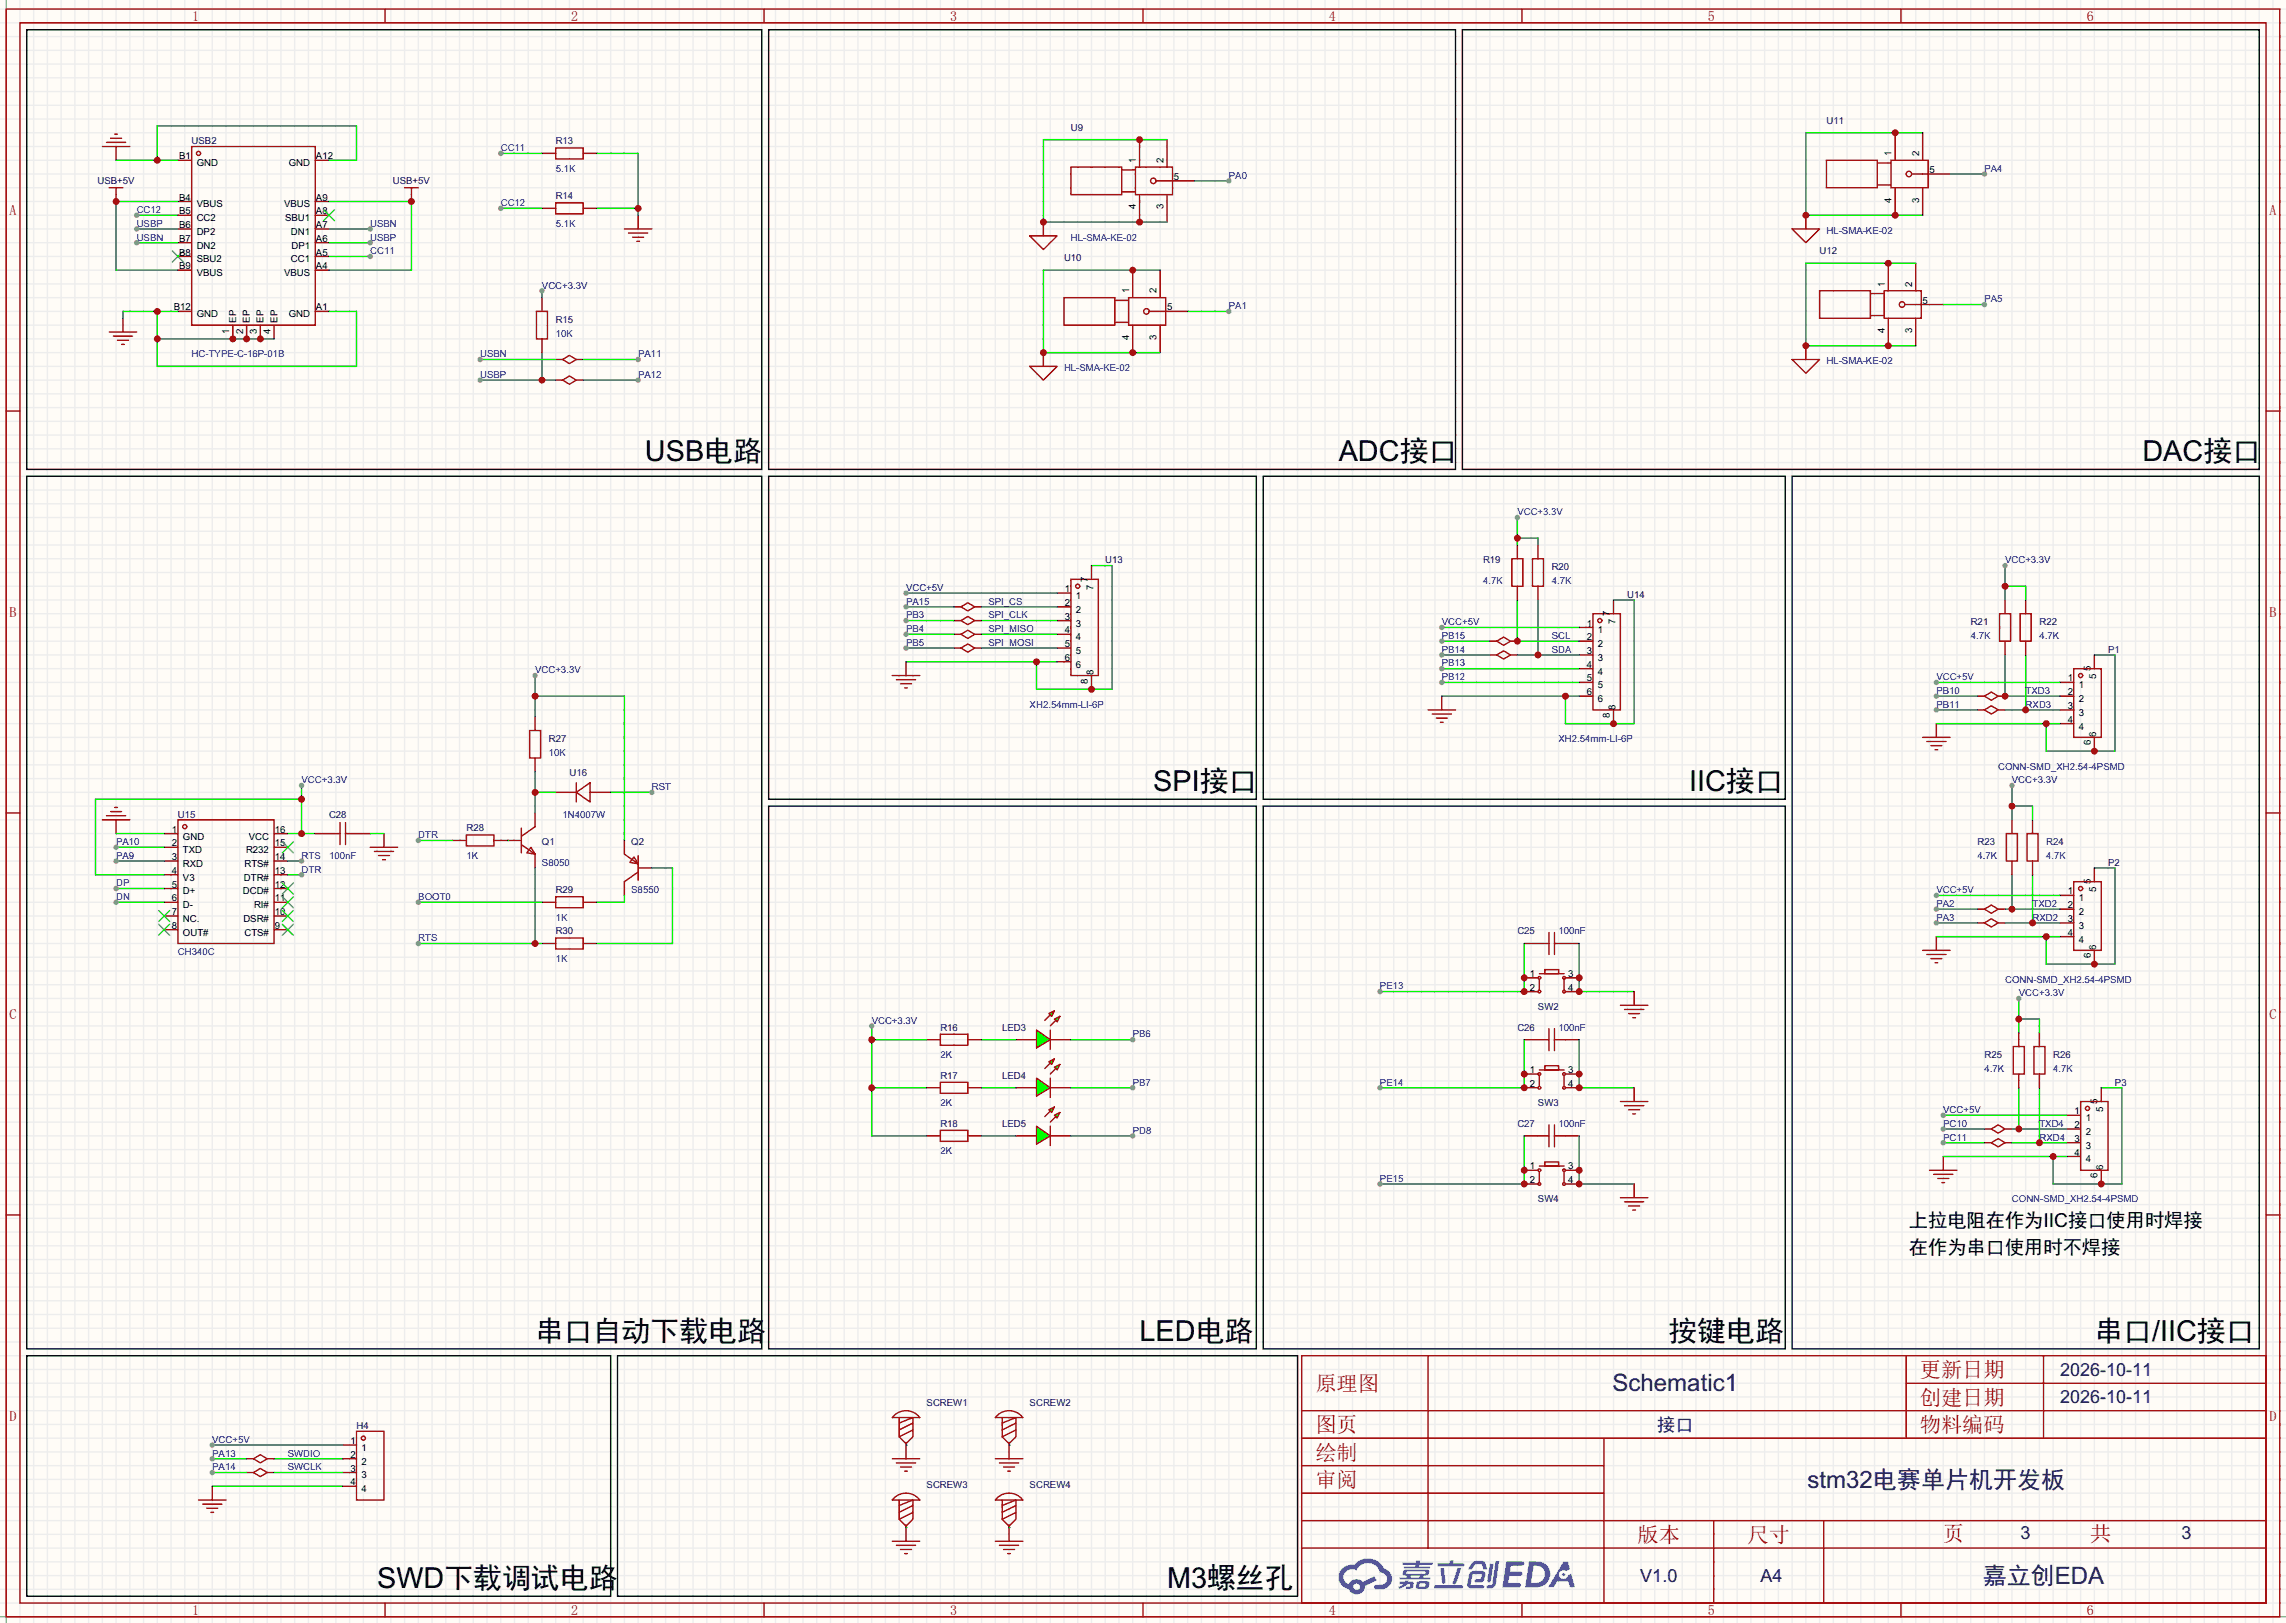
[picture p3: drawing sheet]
<svg xmlns="http://www.w3.org/2000/svg" width="423mm" height="300mm" viewBox="0 0 423 300" stroke-linecap="round" stroke-linejoin="round" font-family="sans-serif">
<defs><g id="words">
<g font-size="5.3">
<text x="119.3" y="85.2">U</text>
<text x="123.1" y="85.2">S</text>
<text x="126.7" y="85.2">B电路</text>
<text x="247.5" y="85.2">A</text>
<text x="251.1" y="85.2">DC</text>
<text x="258.8" y="85.2">接</text>
<text x="264.1" y="85.2">口</text>
<text x="396.1" y="85.2">D</text>
<text x="400" y="85.2">A</text>
<text x="403.5" y="85.2">C接</text>
<text x="412.7" y="85.2">口</text>
<text x="213.2" y="146.2">SP</text>
<text x="220.3" y="146.2">I接口</text>
<text x="312.3" y="146.2">I</text>
<text x="313.8" y="146.2">IC</text>
<text x="319.1" y="146.2">接</text>
<text x="324.4" y="146.2">口</text>
<text x="98.9" y="247.8">串口自动下载电路</text>
<text x="210.7" y="247.8">LE</text>
<text x="217.2" y="247.8">D</text>
<text x="221.1" y="247.8">电路</text>
<text x="308.5" y="247.8">按键电路</text>
<text x="387.2" y="247.8">串</text>
<text x="392.6" y="247.8">口</text>
<text x="397.9" y="247.8">/I</text>
<text x="400.9" y="247.8">IC</text>
<text x="406.2" y="247.8">接</text>
<text x="411.5" y="247.8">口</text>
<text x="69.7" y="293.5">S</text>
<text x="73.3" y="293.5">W</text>
<text x="78.3" y="293.5">D下</text>
<text x="87.5" y="293.5">载</text>
<text x="92.8" y="293.5">调</text>
<text x="98.2" y="293.5">试</text>
<text x="103.5" y="293.5">电</text>
<text x="108.8" y="293.5">路</text>
<text x="215.8" y="293.5">M</text>
<text x="220.2" y="293.5">3</text>
<text x="223.2" y="293.5">螺</text>
<text x="228.5" y="293.5">丝</text>
<text x="233.8" y="293.5">孔</text>
</g>
<g font-size="4.4" fill="#000080">
<text x="298.1" y="257.2">Schematic1</text>
<text x="334.2" y="275">st</text>
<text x="337.6" y="275">m32电赛</text>
<text x="355.2" y="275">单</text>
<text x="359.6" y="275">片机开</text>
<text x="373" y="275">发</text>
<text x="377.4" y="275">板</text>
<text x="366.6" y="292.8">嘉立</text>
<text x="375.5" y="292.8">创</text>
<text x="379.9" y="292.8">E</text>
<text x="382.9" y="292.8">DA</text>
</g>
<g font-size="3.9" fill="#a00000">
<text x="243.2" y="257.1">原理图</text>
<text x="355" y="254.6">更新日期</text>
<text x="355" y="259.7">创建日期</text>
<text x="243.2" y="269.8">绘制</text>
<text x="243.2" y="264.8">图页</text>
<text x="355" y="264.8">物料编码</text>
<text x="243.2" y="274.9">审阅</text>
<text x="302.8" y="285.1">版本</text>
<text x="323.1" y="285.1">尺寸</text>
<text x="359.3" y="284.8">页</text>
<text x="386.5" y="284.8">共</text>
</g>
<g font-size="3.6">
<text x="352.9" y="226.7">上拉</text>
<text x="360" y="226.7">电阻</text>
<text x="367.2" y="226.7">在作为</text>
<text x="377.8" y="226.7">II</text>
<text x="379.8" y="226.7">C</text>
<text x="382.4" y="226.7">接口使</text>
<text x="393" y="226.7">用时</text>
<text x="400.1" y="226.7">焊接</text>
<text x="352.9" y="231.8">在作</text>
<text x="360" y="231.8">为串</text>
<text x="367.2" y="231.8">口使用</text>
<text x="377.8" y="231.8">时不</text>
<text x="384.9" y="231.8">焊接</text>
</g>
<g font-size="3.3" fill="#000080">
<text x="380.9" y="254.3">2026-10-11</text>
<text x="380.9" y="259.4">2026-10-11</text>
<text x="306.4" y="264.4">接口</text>
<text x="373.6" y="284.5">3</text>
<text x="403.3" y="284.5">3</text>
<text x="303.3" y="292.4">V1.0</text>
<text x="325.5" y="292.4">A4</text>
</g>
<g font-size="2.6" fill="#a00000">
<text x="35.5" y="3.9">1</text>
<text x="105.6" y="3.9">2</text>
<text x="175.6" y="3.9">3</text>
<text x="245.7" y="3.9">4</text>
<text x="315.8" y="3.9">5</text>
<text x="385.8" y="3.9">6</text>
<text x="1.8" y="39.8">A</text>
<text x="419.6" y="39.8">A</text>
<text x="1.8" y="114.1">B</text>
<text x="419.6" y="114.1">B</text>
<text x="1.8" y="188.4">C</text>
<text x="419.6" y="188.4">C</text>
<text x="1.8" y="262.7">D</text>
<text x="419.6" y="262.7">D</text>
<text x="35.5" y="298.6">1</text>
<text x="105.6" y="298.6">2</text>
<text x="175.6" y="298.6">3</text>
<text x="245.7" y="298.6">4</text>
<text x="315.8" y="298.6">5</text>
<text x="385.8" y="298.6">6</text>
</g>
<g font-size="1.8" fill="#000080">
<text x="337.7" y="22.9">U11</text>
<text x="35.4" y="26.7">USB2</text>
<text x="102.7" y="26.7">R13</text>
<text x="198" y="24.1">U9</text>
<text x="18" y="34">USB+5V</text>
<text x="72.6" y="34">USB+5V</text>
<text x="102.7" y="36.8">R14</text>
<text x="336.4" y="47">U12</text>
<text x="196.7" y="48.3">U10</text>
<text x="102.7" y="59.7">R15</text>
<text x="204.3" y="104.1">U13</text>
<text x="274.2" y="104.1">R19</text>
<text x="286.9" y="105.4">R20</text>
<text x="300.9" y="110.5">U14</text>
<text x="364.4" y="115.6">R21</text>
<text x="377.1" y="115.6">R22</text>
<text x="389.8" y="120.7">P1</text>
<text x="101.5" y="137.2">R27</text>
<text x="105.3" y="143.5">U16</text>
<text x="32.9" y="151.1">U15</text>
<text x="60.8" y="151.1">C28</text>
<text x="86.2" y="153.7">R28</text>
<text x="100.2" y="156.2">Q1</text>
<text x="116.7" y="156.2">Q2</text>
<text x="365.6" y="156.2">R23</text>
<text x="378.3" y="156.2">R24</text>
<text x="389.8" y="160">P2</text>
<text x="102.7" y="165.1">R29</text>
<text x="102.7" y="172.7">R30</text>
<text x="280.5" y="172.7">C25</text>
<text x="173.9" y="190.5">R16</text>
<text x="185.3" y="190.5">LED3</text>
<text x="280.5" y="190.5">C26</text>
<text x="284.4" y="186.7">SW2</text>
<text x="366.9" y="195.6">R25</text>
<text x="379.6" y="195.6">R26</text>
<text x="173.9" y="199.4">R17</text>
<text x="185.3" y="199.4">LED4</text>
<text x="391" y="200.7">P3</text>
<text x="173.9" y="208.3">R18</text>
<text x="185.3" y="208.3">LED5</text>
<text x="280.5" y="208.3">C27</text>
<text x="284.4" y="204.5">SW3</text>
<text x="284.4" y="222.3">SW4</text>
<text x="171.3" y="259.8">SCREW1</text>
<text x="190.4" y="259.8">SCREW2</text>
<text x="65.9" y="264.2">H4</text>
<text x="171.3" y="275.1">SCREW3</text>
<text x="190.4" y="275.1">SCREW4</text>
</g>
<g font-size="1.8">
<text x="33.1" y="29.4">B1</text>
<text x="58.4" y="29.4">A12</text>
<text x="349.7" y="28.8" transform="rotate(-90 349.7 28.8)">1</text>
<text x="354.8" y="28.8" transform="rotate(-90 354.8 28.8)">2</text>
<text x="36.4" y="30.7">GND</text>
<text x="53.4" y="30.7">GND</text>
<text x="210" y="30.1" transform="rotate(-90 210 30.1)">1</text>
<text x="215.1" y="30.1" transform="rotate(-90 215.1 30.1)">2</text>
<text x="217" y="33.3">5</text>
<text x="356.7" y="32">5</text>
<text x="33.1" y="39.6">B5</text>
<text x="33.1" y="37.1">B4</text>
<text x="36.4" y="40.9">CC2</text>
<text x="36.4" y="38.3">VBUS</text>
<text x="52.5" y="38.3">VBUS</text>
<text x="52.7" y="40.9">SBU1</text>
<text x="58.4" y="37.1">A9</text>
<text x="58.4" y="39.6">A8</text>
<text x="210" y="38.7" transform="rotate(-90 210 38.7)">4</text>
<text x="215.1" y="38.7" transform="rotate(-90 215.1 38.7)">3</text>
<text x="349.7" y="37.4" transform="rotate(-90 349.7 37.4)">4</text>
<text x="354.8" y="37.4" transform="rotate(-90 354.8 37.4)">3</text>
<text x="33.1" y="47.2">B8</text>
<text x="33.1" y="44.7">B7</text>
<text x="33.1" y="42.1">B6</text>
<text x="36.4" y="46">DN2</text>
<text x="36.4" y="43.4">DP2</text>
<text x="53.8" y="43.4">DN1</text>
<text x="53.9" y="46">DP1</text>
<text x="58.4" y="42.1">A7</text>
<text x="58.4" y="44.7">A6</text>
<text x="58.4" y="47.2">A5</text>
<text x="33.1" y="49.8">B9</text>
<text x="36.4" y="51">VBUS</text>
<text x="36.4" y="48.5">SBU2</text>
<text x="52.5" y="51">VBUS</text>
<text x="53.8" y="48.5">CC1</text>
<text x="58.4" y="49.8">A4</text>
<text x="348.5" y="53" transform="rotate(-90 348.5 53)">1</text>
<text x="353.5" y="53" transform="rotate(-90 353.5 53)">2</text>
<text x="32.1" y="57.4">B12</text>
<text x="36.4" y="58.7">GND</text>
<text x="43.7" y="59.6" transform="rotate(-90 43.7 59.6)">EP</text>
<text x="46.2" y="59.6" transform="rotate(-90 46.2 59.6)">EP</text>
<text x="48.7" y="59.6" transform="rotate(-90 48.7 59.6)">EP</text>
<text x="51.3" y="59.6" transform="rotate(-90 51.3 59.6)">EP</text>
<text x="53.4" y="58.7">GND</text>
<text x="58.4" y="57.4">A1</text>
<text x="208.8" y="54.2" transform="rotate(-90 208.8 54.2)">1</text>
<text x="213.8" y="54.2" transform="rotate(-90 213.8 54.2)">2</text>
<text x="215.8" y="57.4">5</text>
<text x="355.5" y="56.1">5</text>
<text x="42.4" y="61.7" transform="rotate(-90 42.4 61.7)">1</text>
<text x="44.9" y="61.7" transform="rotate(-90 44.9 61.7)">2</text>
<text x="47.5" y="61.7" transform="rotate(-90 47.5 61.7)">3</text>
<text x="50" y="61.7" transform="rotate(-90 50 61.7)">4</text>
<text x="208.8" y="62.8" transform="rotate(-90 208.8 62.8)">4</text>
<text x="213.8" y="62.8" transform="rotate(-90 213.8 62.8)">3</text>
<text x="348.5" y="61.6" transform="rotate(-90 348.5 61.6)">4</text>
<text x="353.5" y="61.6" transform="rotate(-90 353.5 61.6)">3</text>
<text x="201.1" y="107.6" transform="rotate(-90 201.1 107.6)">7</text>
<text x="196.9" y="109.5">1</text>
<text x="196.9" y="112">2</text>
<text x="198.9" y="110.7">1</text>
<text x="198.9" y="113.3">2</text>
<text x="202.2" y="109.1" transform="rotate(-90 202.2 109.1)">7</text>
<text x="297.7" y="113.9" transform="rotate(-90 297.7 113.9)">7</text>
<text x="196.9" y="114.5">3</text>
<text x="196.9" y="117.1">4</text>
<text x="196.9" y="119.6">5</text>
<text x="198.9" y="115.8">3</text>
<text x="198.9" y="118.3">4</text>
<text x="293.4" y="115.8">1</text>
<text x="293.4" y="118.3">2</text>
<text x="295.5" y="117.1">1</text>
<text x="295.5" y="119.6">2</text>
<text x="298.7" y="115.4" transform="rotate(-90 298.7 115.4)">7</text>
<text x="196.9" y="122.2">6</text>
<text x="198.9" y="120.9">5</text>
<text x="198.9" y="123.4">6</text>
<text x="202.2" y="124.9" transform="rotate(-90 202.2 124.9)">8</text>
<text x="293.4" y="120.9">3</text>
<text x="293.4" y="123.4">4</text>
<text x="293.4" y="126">5</text>
<text x="295.5" y="122.2">3</text>
<text x="295.5" y="124.7">4</text>
<text x="382.3" y="126">1</text>
<text x="386.6" y="124.1" transform="rotate(-90 386.6 124.1)">5</text>
<text x="387.6" y="125.6" transform="rotate(-90 387.6 125.6)">5</text>
<text x="201.1" y="126.3" transform="rotate(-90 201.1 126.3)">8</text>
<text x="293.4" y="128.5">6</text>
<text x="295.5" y="127.2">5</text>
<text x="295.5" y="129.8">6</text>
<text x="298.7" y="131.2" transform="rotate(-90 298.7 131.2)">8</text>
<text x="382.3" y="131">3</text>
<text x="382.3" y="128.5">2</text>
<text x="384.4" y="129.8">2</text>
<text x="384.4" y="127.2">1</text>
<text x="297.7" y="132.7" transform="rotate(-90 297.7 132.7)">8</text>
<text x="382.3" y="133.6">4</text>
<text x="384.4" y="134.9">4</text>
<text x="384.4" y="132.3">3</text>
<text x="386.6" y="137.8" transform="rotate(-90 386.6 137.8)">6</text>
<text x="387.6" y="136.3" transform="rotate(-90 387.6 136.3)">6</text>
<text x="31.8" y="153.9">1</text>
<text x="33.8" y="155.2">GND</text>
<text x="46" y="155.2">VCC</text>
<text x="50.8" y="153.9">16</text>
<text x="31.8" y="156.4">2</text>
<text x="31.8" y="159">3</text>
<text x="31.8" y="161.5">4</text>
<text x="33.8" y="157.7">TXD</text>
<text x="33.8" y="160.3">RXD</text>
<text x="45.2" y="160.3">RTS#</text>
<text x="45.5" y="157.7">R232</text>
<text x="50.8" y="161.5">13</text>
<text x="50.8" y="159">14</text>
<text x="50.8" y="156.4">15</text>
<text x="31.8" y="164.1">5</text>
<text x="31.8" y="166.6">6</text>
<text x="33.8" y="162.8">V3</text>
<text x="33.8" y="165.3">D+</text>
<text x="33.8" y="167.9">D-</text>
<text x="44.9" y="165.3">DCD#</text>
<text x="45.1" y="162.8">DTR#</text>
<text x="47" y="167.9">RI#</text>
<text x="50.8" y="166.6">11</text>
<text x="50.8" y="164.1">12</text>
<text x="382.3" y="167.9">2</text>
<text x="382.3" y="165.3">1</text>
<text x="384.4" y="166.6">1</text>
<text x="386.6" y="163.5" transform="rotate(-90 386.6 163.5)">5</text>
<text x="387.6" y="165" transform="rotate(-90 387.6 165)">5</text>
<text x="31.8" y="169.1">7</text>
<text x="31.8" y="171.7">8</text>
<text x="33.8" y="170.4">NC.</text>
<text x="33.8" y="173">OUT#</text>
<text x="45" y="170.4">DSR#</text>
<text x="45.2" y="173">CTS#</text>
<text x="50.8" y="171.7">9</text>
<text x="50.8" y="169.1">10</text>
<text x="382.3" y="173">4</text>
<text x="382.3" y="170.4">3</text>
<text x="384.4" y="171.7">3</text>
<text x="384.4" y="169.1">2</text>
<text x="384.4" y="174.2">4</text>
<text x="386.6" y="177.1" transform="rotate(-90 386.6 177.1)">6</text>
<text x="387.6" y="175.7" transform="rotate(-90 387.6 175.7)">6</text>
<text x="282.9" y="183.1">2</text>
<text x="282.9" y="180.6">1</text>
<text x="289.9" y="183.1">4</text>
<text x="289.9" y="180.6">3</text>
<text x="282.9" y="200.9">2</text>
<text x="282.9" y="198.4">1</text>
<text x="289.9" y="200.9">4</text>
<text x="289.9" y="198.4">3</text>
<text x="383.6" y="208.5">2</text>
<text x="383.6" y="206">1</text>
<text x="385.6" y="209.8">2</text>
<text x="385.6" y="207.2">1</text>
<text x="387.8" y="204.1" transform="rotate(-90 387.8 204.1)">5</text>
<text x="388.8" y="205.6" transform="rotate(-90 388.8 205.6)">5</text>
<text x="383.6" y="213.6">4</text>
<text x="383.6" y="211.1">3</text>
<text x="385.6" y="214.9">4</text>
<text x="385.6" y="212.3">3</text>
<text x="282.9" y="218.7">2</text>
<text x="282.9" y="216.2">1</text>
<text x="289.9" y="218.7">4</text>
<text x="289.9" y="216.2">3</text>
<text x="387.8" y="217.8" transform="rotate(-90 387.8 217.8)">6</text>
<text x="388.8" y="216.3" transform="rotate(-90 388.8 216.3)">6</text>
<text x="64.8" y="266.9">1</text>
<text x="64.8" y="269.5">2</text>
<text x="66.9" y="268.2">1</text>
<text x="64.8" y="272">3</text>
<text x="64.8" y="274.6">4</text>
<text x="66.9" y="270.7">2</text>
<text x="66.9" y="273.3">3</text>
<text x="66.9" y="275.8">4</text>
</g>
<g font-size="1.8" fill="#00f">
<text x="92.6" y="27.9">CC11</text>
<text x="102.7" y="31.8">5.1K</text>
<text x="227.2" y="33">PA0</text>
<text x="366.9" y="31.8">PA4</text>
<text x="25.3" y="39.4">CC12</text>
<text x="25.3" y="41.9">USBP</text>
<text x="68.5" y="41.9">USBN</text>
<text x="92.6" y="38.1">CC12</text>
<text x="102.7" y="41.9">5.1K</text>
<text x="25.3" y="44.5">USBN</text>
<text x="68.5" y="47">CC11</text>
<text x="68.5" y="44.5">USBP</text>
<text x="198" y="44.5">HL-SMA-KE-02</text>
<text x="337.7" y="43.2">HL-SMA-KE-02</text>
<text x="100.2" y="53.3">VCC+3.3V</text>
<text x="227.2" y="57.2">PA1</text>
<text x="366.9" y="55.9">PA5</text>
<text x="102.7" y="62.2">10K</text>
<text x="35.4" y="66">HC-TYPE-C-16P-01B</text>
<text x="88.8" y="66">USBN</text>
<text x="88.8" y="69.9">USBP</text>
<text x="118" y="66">PA11</text>
<text x="118" y="69.9">PA12</text>
<text x="196.7" y="68.6">HL-SMA-KE-02</text>
<text x="337.7" y="67.3">HL-SMA-KE-02</text>
<text x="280.5" y="95.3">VCC+3.3V</text>
<text x="274.2" y="108">4.7K</text>
<text x="286.9" y="108">4.7K</text>
<text x="370.7" y="104.1">VCC+3.3V</text>
<text x="167.5" y="111.8">PA15</text>
<text x="167.5" y="109.2">VCC+5V</text>
<text x="182.8" y="111.8">SPI_CS</text>
<text x="167.5" y="114.3">PB3</text>
<text x="167.5" y="116.8">PB4</text>
<text x="167.5" y="119.4">PB5</text>
<text x="182.8" y="114.3">SPI_CLK</text>
<text x="182.8" y="116.8">SPI_MISO</text>
<text x="182.8" y="119.4">SPI_MOSI</text>
<text x="266.6" y="118.1">PB15</text>
<text x="266.6" y="115.6">VCC+5V</text>
<text x="286.9" y="118.1">SCL</text>
<text x="364.4" y="118.1">4.7K</text>
<text x="377.1" y="118.1">4.7K</text>
<text x="98.9" y="124.5">VCC+3.3V</text>
<text x="266.6" y="123.2">PB13</text>
<text x="266.6" y="125.7">PB12</text>
<text x="266.6" y="120.7">PB14</text>
<text x="286.9" y="120.7">SDA</text>
<text x="358" y="125.7">VCC+5V</text>
<text x="190.4" y="130.8">XH2.54mm-LI-6P</text>
<text x="358" y="128.3">PB10</text>
<text x="358" y="130.8">PB11</text>
<text x="374.5" y="130.8">RXD3</text>
<text x="374.5" y="128.3">TXD3</text>
<text x="288.2" y="137.2">XH2.54mm-LI-6P</text>
<text x="101.5" y="139.7">10K</text>
<text x="369.4" y="142.2">CONN-SMD_XH2.54-4PSMD</text>
<text x="55.8" y="144.8">VCC+3.3V</text>
<text x="120.5" y="146.1">RST</text>
<text x="372" y="144.8">VCC+3.3V</text>
<text x="77.3" y="154.9">DTR</text>
<text x="104" y="151.1">1N4007W</text>
<text x="21.5" y="156.2">PA10</text>
<text x="21.5" y="158.8">PA9</text>
<text x="55.8" y="158.8">RTS</text>
<text x="55.8" y="161.3">DTR</text>
<text x="60.8" y="158.8">100nF</text>
<text x="86.2" y="158.8">1K</text>
<text x="100.2" y="160">S8050</text>
<text x="365.6" y="158.8">4.7K</text>
<text x="378.3" y="158.8">4.7K</text>
<text x="21.5" y="163.8">DP</text>
<text x="21.5" y="166.4">DN</text>
<text x="77.3" y="166.4">BOOT0</text>
<text x="116.7" y="165.1">S8550</text>
<text x="358" y="167.6">PA2</text>
<text x="358" y="165.1">VCC+5V</text>
<text x="375.8" y="167.6">TXD2</text>
<text x="77.3" y="174">RTS</text>
<text x="102.7" y="170.2">1K</text>
<text x="288.2" y="172.7">100nF</text>
<text x="358" y="170.2">PA3</text>
<text x="375.8" y="170.2">RXD2</text>
<text x="32.9" y="176.5">CH340C</text>
<text x="102.7" y="177.8">1K</text>
<text x="255.1" y="182.9">PE13</text>
<text x="370.7" y="181.6">CONN-SMD_XH2.54-4PSMD</text>
<text x="373.3" y="184.2">VCC+3.3V</text>
<text x="161.2" y="189.2">VCC+3.3V</text>
<text x="209.4" y="191.8">PB6</text>
<text x="288.2" y="190.5">100nF</text>
<text x="173.9" y="195.6">2K</text>
<text x="209.4" y="200.7">PB7</text>
<text x="255.1" y="200.7">PE14</text>
<text x="366.9" y="198.1">4.7K</text>
<text x="379.6" y="198.1">4.7K</text>
<text x="173.9" y="204.5">2K</text>
<text x="209.4" y="209.6">PD8</text>
<text x="288.2" y="208.3">100nF</text>
<text x="359.3" y="208.3">PC10</text>
<text x="359.3" y="205.7">VCC+5V</text>
<text x="377.1" y="208.3">TXD4</text>
<text x="173.9" y="213.4">2K</text>
<text x="359.3" y="210.8">PC11</text>
<text x="377.1" y="210.8">RXD4</text>
<text x="255.1" y="218.4">PE15</text>
<text x="372" y="222.3">CONN-SMD_XH2.54-4PSMD</text>
<text x="39.2" y="266.7">VCC+5V</text>
<text x="39.2" y="269.2">PA13</text>
<text x="53.2" y="269.2">SWDIO</text>
<text x="39.2" y="271.8">PA14</text>
<text x="53.2" y="271.8">SWCLK</text>
</g>
</g></defs>
<path d="M0 0h422.7v300h-422.7z" fill="#fffcf7"/>
<g fill="none" stroke="#ededed" stroke-width=".25">
<path d="M0 1.7h422.7M0 4.2h422.7M0 6.8h422.7M0 9.3h422.7M0 11.8h422.7M0 14.4h422.7M0 16.9h422.7M0 19.5h422.7M1.1 0v300M3.7 0v300M6.2 0v300M8.8 0v300"/>
<path d="M11.3 0v300M13.8 0v300M16.4 0v300M18.9 0v300M21.5 0v300M24 0v300M26.5 0v300M29.1 0v300M31.6 0v300M34.2 0v300M36.7 0v300M39.2 0v300"/>
<path d="M41.8 0v300M44.3 0v300M46.9 0v300M49.4 0v300M51.9 0v300M54.5 0v300M57 0v300M59.6 0v300M62.1 0v300M64.6 0v300M67.2 0v300M69.7 0v300"/>
<path d="M72.3 0v300M74.8 0v300M77.3 0v300M79.9 0v300M82.4 0v300M85 0v300M87.5 0v300M90 0v300M92.6 0v300M95.1 0v300M97.7 0v300M100.2 0v300"/>
<path d="M102.7 0v300M105.3 0v300M107.8 0v300M110.4 0v300M112.9 0v300M115.4 0v300M118 0v300M120.5 0v300M123.1 0v300M125.6 0v300M128.1 0v300M130.7 0v300"/>
<path d="M133.2 0v300M135.8 0v300M138.3 0v300M140.8 0v300M143.4 0v300M145.9 0v300M148.5 0v300M151 0v300M153.5 0v300M156.1 0v300M158.6 0v300M161.2 0v300"/>
<path d="M163.7 0v300M166.2 0v300M168.8 0v300M171.3 0v300M173.9 0v300M176.4 0v300M178.9 0v300M181.5 0v300M184 0v300M186.6 0v300M189.1 0v300M191.6 0v300"/>
<path d="M194.2 0v300M196.7 0v300M199.3 0v300M201.8 0v300M204.3 0v300M206.9 0v300M209.4 0v300M212 0v300M214.5 0v300M217 0v300M219.6 0v300M222.1 0v300"/>
<path d="M224.7 0v300M227.2 0v300M229.7 0v300M232.3 0v300M234.8 0v300M237.4 0v300M239.9 0v300M242.4 0v300M245 0v300M247.5 0v300M250.1 0v300M252.6 0v300"/>
<path d="M255.1 0v300M257.7 0v300M260.2 0v300M262.8 0v300M265.3 0v300M267.8 0v300M270.4 0v300M272.9 0v300M275.5 0v300M278 0v300M280.5 0v300M283.1 0v300"/>
<path d="M285.6 0v300M288.2 0v300M290.7 0v300M293.2 0v300M295.8 0v300M298.3 0v300M300.9 0v300M303.4 0v300M305.9 0v300M308.5 0v300M311 0v300M313.6 0v300"/>
<path d="M316.1 0v300M318.6 0v300M321.2 0v300M323.7 0v300M326.3 0v300M328.8 0v300M331.3 0v300M333.9 0v300M336.4 0v300M339 0v300M341.5 0v300M344 0v300"/>
<path d="M346.6 0v300M349.1 0v300M351.7 0v300M354.2 0v300M356.7 0v300M359.3 0v300M361.8 0v300M364.4 0v300M366.9 0v300M369.4 0v300M372 0v300M374.5 0v300"/>
<path d="M377.1 0v300M379.6 0v300M382.1 0v300M384.7 0v300M387.2 0v300M389.8 0v300M392.3 0v300M394.8 0v300M397.4 0v300M399.9 0v300M402.5 0v300M405 0v300"/>
<path d="M407.5 0v300M410.1 0v300M412.6 0v300M415.2 0v300M417.7 0v300M420.2 0v300M0 22h422.7M0 24.5h422.7M0 27.1h422.7M0 29.6h422.7M0 32.2h422.7M0 34.7h422.7"/>
<path d="M0 37.2h422.7M0 39.8h422.7M0 42.3h422.7M0 44.9h422.7M0 47.4h422.7M0 49.9h422.7M0 52.5h422.7M0 55h422.7M0 57.6h422.7M0 60.1h422.7M0 62.6h422.7M0 65.2h422.7"/>
<path d="M0 67.7h422.7M0 70.3h422.7M0 72.8h422.7M0 75.3h422.7M0 77.9h422.7M0 80.4h422.7M0 83h422.7M0 85.5h422.7M0 88h422.7M0 90.6h422.7M0 93.1h422.7M0 95.7h422.7"/>
<path d="M0 98.2h422.7M0 100.7h422.7M0 103.3h422.7M0 105.8h422.7M0 108.4h422.7M0 110.9h422.7M0 113.4h422.7M0 116h422.7M0 118.5h422.7M0 121.1h422.7M0 123.6h422.7M0 126.1h422.7"/>
<path d="M0 128.7h422.7M0 131.2h422.7M0 133.8h422.7M0 136.3h422.7M0 138.8h422.7M0 141.4h422.7M0 143.9h422.7M0 146.5h422.7M0 149h422.7M0 151.5h422.7M0 154.1h422.7M0 156.6h422.7"/>
<path d="M0 159.2h422.7M0 161.7h422.7M0 164.2h422.7M0 166.8h422.7M0 169.3h422.7M0 171.9h422.7M0 174.4h422.7M0 176.9h422.7M0 179.5h422.7M0 182h422.7M0 184.6h422.7M0 187.1h422.7"/>
<path d="M0 189.6h422.7M0 192.2h422.7M0 194.7h422.7M0 197.3h422.7M0 199.8h422.7M0 202.3h422.7M0 204.9h422.7M0 207.4h422.7M0 210h422.7M0 212.5h422.7M0 215h422.7M0 217.6h422.7"/>
<path d="M0 220.1h422.7M0 222.7h422.7M0 225.2h422.7M0 227.7h422.7M0 230.3h422.7M0 232.8h422.7M0 235.4h422.7M0 237.9h422.7M0 240.4h422.7M0 243h422.7M0 245.5h422.7M0 248.1h422.7"/>
<path d="M0 250.6h422.7M0 253.1h422.7M0 255.7h422.7M0 258.2h422.7M0 260.8h422.7M0 263.3h422.7M0 265.8h422.7M0 268.4h422.7M0 270.9h422.7M0 273.5h422.7M0 276h422.7M0 278.5h422.7"/>
<path d="M0 281.1h422.7M0 283.6h422.7M0 286.2h422.7M0 288.7h422.7M0 291.2h422.7M0 293.8h422.7M0 296.3h422.7M0 298.9h422.7"/>
</g>
<path d="M1.1 0v300M0 298.9h422.7" fill="none" stroke="#999" stroke-width=".25"/>
<g fill="none" stroke="#a10000" stroke-width=".25">
<path d="M1.1 1.7h420.4v297.2h-420.4zM3.7 4.2h415.3v292.1h-415.3zM71.2 1.7v2.5M141.3 1.7v2.5M211.3 1.7v2.5M281.4 1.7v2.5M351.5 1.7v2.5M1.1 76h2.6M419 76h2.5M1.1 150.3h2.6M419 150.3h2.5M1.1 224.6h2.6"/>
<path d="M419 224.6h2.5M240.7 250.6h178.3v45.7h-178.3zM264 250.6v35.6M352.4 250.6v15.2M352.4 255.7h66.6M377.8 250.6v15.2M240.7 270.9h55.8M240.7 265.8h178.3M240.7 276h55.8M240.7 260.8h178.3M296.5 265.8v30.5M71.2 296.3v2.6"/>
<path d="M141.3 296.3v2.6M211.3 296.3v2.6M240.7 286.2h178.3M240.7 281.1h178.3M281.4 296.3v2.6M316.9 281.1v15.2M337.2 281.1v15.2M351.5 296.3v2.6"/>
</g>
<g fill="#5487ff">
<path d="M278.5 288.6h2.1a.97 .97 0 0 1 1.3 .4 .53 .53 0 0 1-.7 .4h-1.8l-.2 1.1h1.9a.43 .43 0 0 1 .4 .4 .43 .43 0 0 1-.5 .4h-1.9l-.2 1.3h1.7a.45 .45 0 0 1 .6 .2 .45 .45 0 0 1-.2 .6h-3.3z"/>
<path d="M289.1 288.6h.8l.4 1.5-.7 .3a.82 .82 0 0 0-1.2 .1 .82 .82 0 0 0 .1 1.2 .82 .82 0 0 0 1.1-.1l.3-.5 .6-.2 .7 2.5h-1l-.2-1h-2.1l-.6 1h-1.1z"/>
<path d="M275.4 289.1h.8l-.5 3.1a.36 .36 0 0 1-.4 .3 .36 .36 0 0 1-.4-.3z"/>
<path d="M276.5 288.5h.7l-.6 4.3a1.13 1.13 0 0 1-1.8 .6l.2-.4h.7l.2-.2z"/>
<path d="M272.2 288.8l.6-.3h1a.77 .77 0 0 1 .9 .5l.3 1-.2 .2h-.5l-.4-1-.9-.1a1.3 1.3 0 0 0-.8 1l-.6 .1-.2-.2z"/>
<path d="M271.8 290.7l.5-.3h1.7a.66 .66 0 0 1 .6 .9l-.1 .4a.81 .81 0 0 1-.9 .8h-.7a.32 .32 0 0 1-.3-.3 .32 .32 0 0 1 .4-.3h.7l.2-.9-1.6 .1-.3 1.8 2.1 .1a.32 .32 0 0 1 .3 .4 .32 .32 0 0 1-.3 .2h-2.3l-.5-.3-.1-.5z"/>
<path d="M265.2 293h5a.33 .33 0 0 1 .3 .3 .33 .33 0 0 1-.3 .3h-4.9l-.2-.1z"/>
<path d="M269.5 289.8h.7l-1 2.9a.36 .36 0 0 1-.4 .2 .36 .36 0 0 1-.3-.3z"/>
<path d="M266.3 289.9h.7l.3 2.5a.34 .34 0 0 1-.3 .4 .34 .34 0 0 1-.4-.3z"/>
<path d="M265.8 289l2.2-.1v-.4l.2-.1h.6l-.1 .5h1.8a.32 .32 0 0 1 .3 .4 .32 .32 0 0 1-.4 .3h-4.5l-.2-.2z"/>
<path d="M258.8 292.4h.9l.1-.3h.7l-.1 .2 .9 .1a.82 .82 0 0 1-.6 1.3h-.8v-.4l.8-.2v-.2l-.5-.1-.5 .5-1 .4-.2-.4 1-.5h-.8z"/>
<path d="M259.3 288.8h2.5v-.3h.8l-.1 .3h2.2l.2 .3-.2 .2h-2.3v.2h1.8l.2 .3-.2 .1h-4.5l-.2-.1 .1-.3h2l.1-.2h-2.3l-.1-.2z"/>
<path d="M282.7 288.6l-.8 4.9h1.7a2.47 2.47 0 0 0 2.9-1.7 2.47 2.47 0 0 0-1.4-3.1zM283.6 289.4a1.61 1.61 0 0 1 2 1.5 1.61 1.61 0 0 1-1.8 1.7h-.7z"/>
<path d="M259.5 290.3a.55 .55 0 0 0-.2 .7 .55 .55 0 0 0 .7 .3l.1 .2h-1.3v.4l5.5 .1 .2-.2-.2-.3h-1.2l.2-.2a.7 .7 0 0 0 .8-.3 .7 .7 0 0 0 0-.8l-4.2-.1zM260.1 290.6l3.3-.1 .2 .1-.2 .3h-3.3l-.1-.2zM260.8 291.3h1.7l-.2 .2h-1.4z"/>
<path d="M262 292.5a1.05 1.05 0 0 0-.1 1.2 2.91 2.91 0 0 0 2.2-.2 .98 .98 0 0 0 0-1.2h-1.6zM262.6 292.8l.8-.1 .1 .1v.3l-.2 .2-.8-.1z"/>
<path d="M248.2 289.9a2.23 2.23 0 0 0-.7 2.3 2.23 2.23 0 0 0 1.8 1.6 1.58 1.58 0 0 0 1.8 .9 1.58 1.58 0 0 0 1.3-1.5l2.2-1.1-.5-.7-2.1 1a1.65 1.65 0 0 0-2.7 .4 1.45 1.45 0 0 1-.7-1.9 1.45 1.45 0 0 1 2-.7l.2 .1a2.3 2.3 0 0 1 2.3-1.3 2.3 2.3 0 0 1 2.1 1.7 1.12 1.12 0 0 1 1.2 1 1.12 1.12 0 0 1-1.1 1.2h-.7a.45 .45 0 0 0-.6 .4 .45 .45 0 0 0 .5 .5 2.26 2.26 0 0 0 2.9-2.4 2.04 2.04 0 0 0-1.5-1.5 3.3 3.3 0 0 0-5.6-.7l-1.1 .1zM250.3 293.3a.57 .57 0 0 1 1.1 0 .57 .57 0 0 1-1.1 0z"/>
<circle cx="289.1" cy="291.1" r=".32"/>
</g>
<g fill="none" stroke="#870000" stroke-width=".25">
<path d="M21.5 27.1v2.5M32.9 29.6h2.5M32.9 37.2h2.5M32.9 39.8h2.5M58.3 29.6h2.5M58.3 37.2h2.5M58.3 39.8h2.5M32.9 42.3h2.5M32.9 44.9h2.5M32.9 47.4h2.5M32.9 49.9h2.5M32.9 57.6h2.5"/>
<path d="M58.3 42.3h2.5M58.3 44.9h2.5M58.3 47.4h2.5M58.3 49.9h2.5M58.3 57.6h2.5M43.1 60.1v2.5M45.6 60.1v2.5M48.1 60.1v2.5M50.7 60.1v2.5"/>
</g>
<path d="M59.8 38.8l2 2M61.8 38.8l-2 2M31.9 46.4l2 2M33.9 46.4l-2 2" fill="none" stroke="#3c3" stroke-width=".25"/>
<g fill="none" stroke="#a10000" stroke-width=".25">
<path d="M18.9 27.1h5.1M19.7 26.3h3.5M20.4 25.6h2.1M21.2 24.8h.5M35.4 27.1h22.9v33h-22.9z"/>
<circle cx="36.7" cy="28.4" r=".38"/>
</g>
<path d="M21.5 29.6h11.4M29.1 29.6v-6.3h36.8v6.3h-5.1" fill="none" stroke="#008700" stroke-width=".25"/>
<circle cx="29.1" cy="29.6" r=".63" fill="#c00"/>
<path d="M22.7 58.8v2.6" fill="none" stroke="#870000" stroke-width=".25"/>
<path d="M20.2 61.4h5.1M21 62.1h3.5M21.7 62.9h2M22.5 63.7h.5" fill="none" stroke="#a10000" stroke-width=".25"/>
<path d="M29.1 57.6v10.1h36.8v-10.1h-5.1M32.9 57.6h-10.2v1.2M29.1 62.6h21.6" fill="none" stroke="#008700" stroke-width=".25"/>
<g fill="#c00">
<circle cx="29.1" cy="57.6" r=".63"/>
<circle cx="29.1" cy="62.6" r=".63"/>
<circle cx="43.1" cy="62.6" r=".63"/>
<circle cx="45.6" cy="62.6" r=".63"/>
<circle cx="48.1" cy="62.6" r=".63"/>
</g>
<path d="M76.1 36v1.2" fill="none" stroke="#870000" stroke-width=".25"/>
<path d="M74.8 34.7h2.5M76.1 34.7v1.3" fill="none" stroke="#a10000" stroke-width=".25"/>
<path d="M60.8 37.2h15.3v12.7h-15.3" fill="none" stroke="#008700" stroke-width=".25"/>
<circle cx="76.1" cy="37.2" r=".63" fill="#c00"/>
<path d="M21.5 36v1.2" fill="none" stroke="#870000" stroke-width=".25"/>
<path d="M20.2 34.7h2.5M21.5 34.7v1.3" fill="none" stroke="#a10000" stroke-width=".25"/>
<path d="M32.9 37.2h-11.4v12.7h11.4" fill="none" stroke="#008700" stroke-width=".25"/>
<circle cx="21.5" cy="37.2" r=".63" fill="#c00"/>
<path d="M25.3 39.8h7.6" fill="none" stroke="#008700" stroke-width=".25"/>
<circle cx="25.3" cy="39.8" r=".51" fill="#999"/>
<path d="M60.8 47.4h7.7" fill="none" stroke="#008700" stroke-width=".25"/>
<circle cx="68.5" cy="47.4" r=".51" fill="#999"/>
<path d="M102.7 27.3h5.1v2.1h-5.1zM102.7 37.5h5.1v2h-5.1z" fill="none" stroke="#a10000" stroke-width=".25"/>
<path d="M100.2 28.4h2.5M100.2 38.5h2.5M107.8 28.4h2.6M107.8 38.5h2.6" fill="none" stroke="#870000" stroke-width=".25"/>
<path d="M92.6 38.5h7.6" fill="none" stroke="#008700" stroke-width=".25"/>
<circle cx="92.6" cy="38.5" r=".51" fill="#999"/>
<path d="M92.6 28.4h7.6" fill="none" stroke="#008700" stroke-width=".25"/>
<circle cx="92.6" cy="28.4" r=".51" fill="#999"/>
<path d="M118 39.8v2.5" fill="none" stroke="#870000" stroke-width=".25"/>
<path d="M115.4 42.3h5.1M116.2 43.1h3.6M117 43.8h2M117.7 44.6h.5" fill="none" stroke="#a10000" stroke-width=".25"/>
<path d="M110.4 38.5h7.6M110.4 28.4h7.6v11.4" fill="none" stroke="#008700" stroke-width=".25"/>
<circle cx="118" cy="38.5" r=".63" fill="#c00"/>
<path d="M60.8 42.3h7.7" fill="none" stroke="#008700" stroke-width=".25"/>
<circle cx="68.5" cy="42.3" r=".51" fill="#999"/>
<path d="M60.8 44.9h7.7" fill="none" stroke="#008700" stroke-width=".25"/>
<circle cx="68.5" cy="44.9" r=".51" fill="#999"/>
<path d="M25.3 44.9h7.6" fill="none" stroke="#008700" stroke-width=".25"/>
<circle cx="25.3" cy="44.9" r=".51" fill="#999"/>
<path d="M25.3 42.3h7.6" fill="none" stroke="#008700" stroke-width=".25"/>
<circle cx="25.3" cy="42.3" r=".51" fill="#999"/>
<path d="M102.7 66.5h1.3M102.7 70.3h1.3M106.6 66.5h1.2M106.6 70.3h1.2" fill="none" stroke="#870000" stroke-width=".25"/>
<path d="M104 66.5l1.3-.8 1.3 .8-1.3 .7zM104 70.3l1.3-.8 1.3 .8-1.3 .7z" fill="none" stroke="#a10000" stroke-width=".25"/>
<path d="M107.8 66.5h10.2" fill="none" stroke="#008700" stroke-width=".25"/>
<circle cx="118" cy="66.5" r=".51" fill="#999"/>
<path d="M107.8 70.3h10.2" fill="none" stroke="#008700" stroke-width=".25"/>
<circle cx="118" cy="70.3" r=".51" fill="#999"/>
<path d="M88.8 66.5h13.9" fill="none" stroke="#008700" stroke-width=".25"/>
<circle cx="88.8" cy="66.5" r=".51" fill="#999"/>
<path d="M88.8 70.3h13.9M100.2 65.2v5.1" fill="none" stroke="#008700" stroke-width=".25"/>
<circle cx="100.2" cy="70.3" r=".63" fill="#c00"/>
<circle cx="88.8" cy="70.3" r=".51" fill="#999"/>
<path d="M99.2 57.6h2v5h-2z" fill="none" stroke="#a10000" stroke-width=".25"/>
<path d="M100.2 55v2.6M100.2 62.6v2.6" fill="none" stroke="#870000" stroke-width=".25"/>
<path d="M100.2 53.8v1.2" fill="none" stroke="#008700" stroke-width=".25"/>
<circle cx="100.2" cy="53.8" r=".51" fill="#999"/>
<g fill="none" stroke="#a10000" stroke-width=".25">
<path d="M198 30.9h9.4v5.1h-9.4zM207.4 35.5h2.5M207.4 31.4h2.5M209.9 30.9h6.9v5.1h-6.9zM213.7 33.4h2.1M337.7 29.6h9.4v5.1h-9.4zM347.1 34.2h2.5M347.1 30.1h2.5M349.6 29.6h6.9v5.1h-6.9zM353.4 32.2h2.1M196.7 55h9.4v5.1h-9.4zM206.1 59.6h2.6"/>
<path d="M206.1 55.5h2.6M208.7 55h6.8v5.1h-6.8zM212.5 57.6h2M336.4 53.8h9.4v5h-9.4zM345.8 58.3h2.6M345.8 54.3h2.6M348.4 53.8h6.8v5h-6.8zM352.2 56.3h2"/>
<circle cx="213.2" cy="33.4" r=".51"/>
<circle cx="352.9" cy="32.2" r=".51"/>
<circle cx="212" cy="57.6" r=".51"/>
<circle cx="351.7" cy="56.3" r=".51"/>
</g>
<g fill="none" stroke="#870000" stroke-width=".25">
<path d="M210.7 25.8v5.1M210.7 36v5.1M215.8 33.4h5.1M215.8 25.8v5.1M215.8 36v5.1M350.4 24.5v5.1M350.4 34.7v5.1M355.5 32.2h5.1M355.5 24.5v5.1M355.5 34.7v5.1M209.4 49.9v5.1M214.5 57.6h5.1"/>
<path d="M214.5 49.9v5.1M349.1 48.7v5.1M349.1 58.8v5.1M354.2 56.3h5.1M354.2 48.7v5.1M354.2 58.8v5.1M209.4 60.1v5.1M214.5 60.1v5.1"/>
</g>
<path d="M360.6 32.2h6.3" fill="none" stroke="#008700" stroke-width=".25"/>
<circle cx="366.9" cy="32.2" r=".51" fill="#999"/>
<path d="M359.3 56.3h7.6" fill="none" stroke="#008700" stroke-width=".25"/>
<circle cx="366.9" cy="56.3" r=".51" fill="#999"/>
<path d="M220.9 33.4h6.3" fill="none" stroke="#008700" stroke-width=".25"/>
<circle cx="227.2" cy="33.4" r=".51" fill="#999"/>
<path d="M219.6 57.6h7.6" fill="none" stroke="#008700" stroke-width=".25"/>
<circle cx="227.2" cy="57.6" r=".51" fill="#999"/>
<path d="M192.9 41.1v2.5M192.9 65.2v2.5" fill="none" stroke="#870000" stroke-width=".25"/>
<path d="M190.4 43.6h5.1l-2.6 2.5zM190.4 67.7h5.1l-2.6 2.6z" fill="none" stroke="#a10000" stroke-width=".25"/>
<path d="M215.8 25.8h-22.9v15.3h22.9" fill="none" stroke="#008700" stroke-width=".25"/>
<g fill="#c00">
<circle cx="210.7" cy="25.8" r=".63"/>
<circle cx="192.9" cy="41.1" r=".63"/>
<circle cx="210.7" cy="41.1" r=".63"/>
</g>
<path d="M214.5 49.9h-21.6v15.3h21.6" fill="none" stroke="#008700" stroke-width=".25"/>
<g fill="#c00">
<circle cx="209.4" cy="49.9" r=".63"/>
<circle cx="192.9" cy="65.2" r=".63"/>
<circle cx="209.4" cy="65.2" r=".63"/>
</g>
<path d="M355.5 24.5h-21.6v15.3h21.6" fill="none" stroke="#008700" stroke-width=".25"/>
<g fill="#c00">
<circle cx="350.4" cy="24.5" r=".63"/>
<circle cx="350.4" cy="39.8" r=".63"/>
</g>
<path d="M354.2 48.7h-20.3v15.2h20.3" fill="none" stroke="#008700" stroke-width=".25"/>
<g fill="#c00">
<circle cx="349.1" cy="48.7" r=".63"/>
<circle cx="349.1" cy="63.9" r=".63"/>
</g>
<path d="M333.9 39.8v2.5" fill="none" stroke="#870000" stroke-width=".25"/>
<circle cx="333.9" cy="39.8" r=".63" fill="#c00"/>
<path d="M331.3 42.3h5.1l-2.5 2.6z" fill="none" stroke="#a10000" stroke-width=".25"/>
<path d="M333.9 63.9v2.6" fill="none" stroke="#870000" stroke-width=".25"/>
<circle cx="333.9" cy="63.9" r=".63" fill="#c00"/>
<path d="M331.3 66.5h5.1l-2.5 2.5zM194.2 190.4v3.6" fill="none" stroke="#a10000" stroke-width=".25"/>
<path d="M187.8 192.2h3.8M194.2 192.2h3.8" fill="none" stroke="#870000" stroke-width=".25"/>
<g fill="#0f0" stroke="#a10000" stroke-width=".25">
<path d="M191.6 190.4l2.6 1.8-2.6 1.5z"/>
<path d="M193.9 187.4l1-.6-.5 1.1z"/>
<path d="M194.9 188.4l1.1-.5-.5 1z"/>
</g>
<path d="M194.2 187.6l-1 1M194.2 199.3v3.6M195.2 188.6l-1 1" fill="none" stroke="#a10000" stroke-width=".25"/>
<path d="M187.8 201.1h3.8M194.2 201.1h3.8" fill="none" stroke="#870000" stroke-width=".25"/>
<g fill="#0f0" stroke="#a10000" stroke-width=".25">
<path d="M191.6 199.3l2.6 1.8-2.6 1.5z"/>
<path d="M193.9 196.2l1-.5-.5 1.1z"/>
<path d="M194.9 197.3l1.1-.5-.5 1z"/>
</g>
<path d="M194.2 196.5l-1 1M195.2 197.5l-1 1M194.2 208.2v3.5" fill="none" stroke="#a10000" stroke-width=".25"/>
<path d="M187.8 210h3.8M194.2 210h3.8" fill="none" stroke="#870000" stroke-width=".25"/>
<g fill="#0f0" stroke="#a10000" stroke-width=".25">
<path d="M191.6 208.2l2.6 1.8-2.6 1.5z"/>
<path d="M193.9 205.1l1-.5-.5 1z"/>
<path d="M194.9 206.2l1.1-.6-.5 1.1z"/>
</g>
<path d="M194.2 205.4l-1 1M195.2 206.4l-1 1" fill="none" stroke="#a10000" stroke-width=".25"/>
<path d="M198 192.2h11.4" fill="none" stroke="#008700" stroke-width=".25"/>
<circle cx="209.4" cy="192.2" r=".51" fill="#999"/>
<path d="M198 201.1h11.4" fill="none" stroke="#008700" stroke-width=".25"/>
<circle cx="209.4" cy="201.1" r=".51" fill="#999"/>
<path d="M198 210h11.4" fill="none" stroke="#008700" stroke-width=".25"/>
<circle cx="209.4" cy="210" r=".51" fill="#999"/>
<path d="M173.9 191.2h5v2h-5zM173.9 200.1h5v2h-5zM173.9 208.9h5v2.1h-5z" fill="none" stroke="#a10000" stroke-width=".25"/>
<path d="M171.3 192.2h2.6M178.9 192.2h2.6M171.3 201.1h2.6M171.3 210h2.6M178.9 201.1h2.6M178.9 210h2.6" fill="none" stroke="#870000" stroke-width=".25"/>
<path d="M161.2 189.6v20.4h10.1M161.2 192.2h10.1M181.5 192.2h6.3M161.2 201.1h10.1M181.5 210h6.3M181.5 201.1h6.3" fill="none" stroke="#008700" stroke-width=".25"/>
<g fill="#c00">
<circle cx="161.2" cy="201.1" r=".63"/>
<circle cx="161.2" cy="192.2" r=".63"/>
</g>
<circle cx="161.2" cy="189.6" r=".51" fill="#999"/>
<path d="M281.8 174.4h2.6M289.4 174.4h2.6M281.8 183.3h2.6M281.8 180.8h2.6M289.4 183.3h2.6M289.4 180.8h2.6" fill="none" stroke="#870000" stroke-width=".25"/>
<g fill="none" stroke="#a10000" stroke-width=".25">
<path d="M284.4 174.4h2M284.6 180h4.6M285.6 179.2h2.6v.8h-2.6zM286.4 172.4v4M287.4 172.4v4M287.4 174.4h2M284.6 181v2M289.2 181v2"/>
<circle cx="284.6" cy="183.3" r=".25"/>
<circle cx="284.6" cy="180.8" r=".25"/>
<circle cx="289.2" cy="183.3" r=".25"/>
<circle cx="289.2" cy="180.8" r=".25"/>
</g>
<path d="M281.8 174.4v8.9h-26.7" fill="none" stroke="#008700" stroke-width=".25"/>
<g fill="#c00">
<circle cx="281.8" cy="183.3" r=".63"/>
<circle cx="281.8" cy="180.8" r=".63"/>
</g>
<circle cx="255.1" cy="183.3" r=".51" fill="#999"/>
<path d="M292 174.4v8.9h10.1" fill="none" stroke="#008700" stroke-width=".25"/>
<g fill="#c00">
<circle cx="292" cy="180.8" r=".63"/>
<circle cx="292" cy="183.3" r=".63"/>
</g>
<path d="M281.8 192.2h2.6M281.8 198.5h2.6M289.4 192.2h2.6M289.4 198.5h2.6M302.1 183.3v2.5M281.8 201.1h2.6M289.4 201.1h2.6" fill="none" stroke="#870000" stroke-width=".25"/>
<g fill="none" stroke="#a10000" stroke-width=".25">
<path d="M284.4 192.2h2M284.6 197.8h4.6M284.6 198.8v2M285.6 197h2.6v.8h-2.6zM286.4 190.2v4M287.4 190.2v4M287.4 192.2h2M289.2 198.8v2M299.6 185.8h5.1M300.4 186.6h3.5M301.1 187.4h2M301.9 188.1h.5"/>
<circle cx="284.6" cy="198.5" r=".25"/>
<circle cx="289.2" cy="198.5" r=".25"/>
<circle cx="284.6" cy="201.1" r=".25"/>
<circle cx="289.2" cy="201.1" r=".25"/>
</g>
<path d="M281.8 192.2v8.9h-26.7" fill="none" stroke="#008700" stroke-width=".25"/>
<g fill="#c00">
<circle cx="281.8" cy="201.1" r=".63"/>
<circle cx="281.8" cy="198.5" r=".63"/>
</g>
<circle cx="255.1" cy="201.1" r=".51" fill="#999"/>
<path d="M292 192.2v8.9h10.1" fill="none" stroke="#008700" stroke-width=".25"/>
<g fill="#c00">
<circle cx="292" cy="201.1" r=".63"/>
<circle cx="292" cy="198.5" r=".63"/>
</g>
<path d="M281.8 210h2.6M281.8 218.9h2.6M281.8 216.3h2.6M289.4 210h2.6M289.4 218.9h2.6M289.4 216.3h2.6M302.1 201.1v2.5" fill="none" stroke="#870000" stroke-width=".25"/>
<g fill="none" stroke="#a10000" stroke-width=".25">
<path d="M284.4 210h2M284.6 215.6h4.6M284.6 216.6v2M285.6 214.8h2.6v.8h-2.6zM286.4 207.9v4.1M287.4 207.9v4.1M287.4 210h2M289.2 216.6v2M299.6 203.6h5.1M300.4 204.4h3.5M301.1 205.1h2M301.9 205.9h.5"/>
<circle cx="284.6" cy="216.3" r=".25"/>
<circle cx="284.6" cy="218.9" r=".25"/>
<circle cx="289.2" cy="216.3" r=".25"/>
<circle cx="289.2" cy="218.9" r=".25"/>
</g>
<path d="M281.8 210v8.9h-26.7" fill="none" stroke="#008700" stroke-width=".25"/>
<g fill="#c00">
<circle cx="281.8" cy="218.9" r=".63"/>
<circle cx="281.8" cy="216.3" r=".63"/>
</g>
<circle cx="255.1" cy="218.9" r=".51" fill="#999"/>
<path d="M292 210v8.9h10.1" fill="none" stroke="#008700" stroke-width=".25"/>
<g fill="#c00">
<circle cx="292" cy="218.9" r=".63"/>
<circle cx="292" cy="216.3" r=".63"/>
</g>
<path d="M302.1 218.9v2.5M39.2 274.7v2.6M63.4 267.1h2.5M63.4 269.7h2.5M63.4 272.2h2.5M63.4 274.7h2.5" fill="none" stroke="#870000" stroke-width=".25"/>
<g fill="none" stroke="#a10000" stroke-width=".25">
<path d="M299.6 221.4h5.1M300.4 222.2h3.5M301.1 222.9h2M301.9 223.7h.5M36.7 277.3h5.1M37.5 278h3.5M38.2 278.8h2.1M39 279.6h.5M65.9 264.6h5.1v12.7h-5.1z"/>
<circle cx="67.2" cy="265.8" r=".38"/>
</g>
<path d="M39.2 274.7h24.2M39.2 267.1h24.2" fill="none" stroke="#008700" stroke-width=".25"/>
<circle cx="39.2" cy="267.1" r=".51" fill="#999"/>
<path d="M45.6 269.7h1.3M45.6 272.2h1.3M49.4 269.7h1.3M49.4 272.2h1.3" fill="none" stroke="#870000" stroke-width=".25"/>
<path d="M46.9 269.7l1.2-.8 1.3 .8-1.3 .7zM46.9 272.2l1.2-.8 1.3 .8-1.3 .8z" fill="none" stroke="#a10000" stroke-width=".25"/>
<path d="M39.2 272.2h6.4M50.7 269.7h12.7M50.7 272.2h12.7" fill="none" stroke="#008700" stroke-width=".25"/>
<circle cx="39.2" cy="272.2" r=".51" fill="#999"/>
<path d="M39.2 269.7h6.4" fill="none" stroke="#008700" stroke-width=".25"/>
<circle cx="39.2" cy="269.7" r=".51" fill="#999"/>
<g fill="none" stroke="#a10000" stroke-width=".25">
<path d="M177.7 112.2l1.2-.8 1.3 .8-1.3 .7zM198 107.1h5.1v17.8h-5.1zM294.5 113.4h5.1v17.8h-5.1z"/>
<circle cx="199.3" cy="108.4" r=".38"/>
<circle cx="295.8" cy="114.7" r=".38"/>
</g>
<g fill="none" stroke="#870000" stroke-width=".25">
<path d="M176.4 112.2h1.3M180.2 112.2h1.3M195.5 109.6h2.5M195.5 112.2h2.5M195.5 114.7h2.5M195.5 117.3h2.5M195.5 119.8h2.5M201.8 104.6v2.5M292 116h2.5M292 118.5h2.5M298.3 110.9v2.5M195.5 122.3h2.5"/>
<path d="M201.8 124.9v2.5M292 121.1h2.5M292 123.6h2.5M292 126.1h2.5M292 128.7h2.5M298.3 131.2v2.6"/>
</g>
<path d="M167.5 112.2h8.9M181.5 112.2h14" fill="none" stroke="#008700" stroke-width=".25"/>
<circle cx="167.5" cy="112.2" r=".51" fill="#999"/>
<path d="M176.4 114.7h1.3M180.2 114.7h1.3" fill="none" stroke="#870000" stroke-width=".25"/>
<path d="M177.7 114.7l1.2-.7 1.3 .7-1.3 .8z" fill="none" stroke="#a10000" stroke-width=".25"/>
<path d="M167.5 114.7h8.9M181.5 114.7h14" fill="none" stroke="#008700" stroke-width=".25"/>
<circle cx="167.5" cy="114.7" r=".51" fill="#999"/>
<path d="M176.4 117.3h1.3M180.2 117.3h1.3" fill="none" stroke="#870000" stroke-width=".25"/>
<path d="M177.7 117.3l1.2-.8 1.3 .8-1.3 .7z" fill="none" stroke="#a10000" stroke-width=".25"/>
<path d="M167.5 117.3h8.9M181.5 117.3h14" fill="none" stroke="#008700" stroke-width=".25"/>
<circle cx="167.5" cy="117.3" r=".51" fill="#999"/>
<path d="M176.4 119.8h1.3M180.2 119.8h1.3" fill="none" stroke="#870000" stroke-width=".25"/>
<path d="M177.7 119.8l1.2-.8 1.3 .8-1.3 .8z" fill="none" stroke="#a10000" stroke-width=".25"/>
<path d="M167.5 119.8h8.9M181.5 119.8h14" fill="none" stroke="#008700" stroke-width=".25"/>
<circle cx="167.5" cy="119.8" r=".51" fill="#999"/>
<path d="M167.5 109.6h28" fill="none" stroke="#008700" stroke-width=".25"/>
<circle cx="167.5" cy="109.6" r=".51" fill="#999"/>
<path d="M167.5 122.3v2.6" fill="none" stroke="#870000" stroke-width=".25"/>
<path d="M165 124.9h5.1M165.7 125.6h3.6M166.5 126.4h2M167.3 127.2h.5" fill="none" stroke="#a10000" stroke-width=".25"/>
<path d="M201.8 104.6h3.8v22.8h-14v-5.1M167.5 122.3h28" fill="none" stroke="#008700" stroke-width=".25"/>
<g fill="#c00">
<circle cx="191.6" cy="122.3" r=".63"/>
<circle cx="201.8" cy="127.4" r=".63"/>
</g>
<path d="M266.6 123.6h25.4" fill="none" stroke="#008700" stroke-width=".25"/>
<circle cx="266.6" cy="123.6" r=".51" fill="#999"/>
<path d="M266.6 126.1h25.4" fill="none" stroke="#008700" stroke-width=".25"/>
<circle cx="266.6" cy="126.1" r=".51" fill="#999"/>
<path d="M275.5 118.5h1.2M279.3 118.5h1.2" fill="none" stroke="#870000" stroke-width=".25"/>
<path d="M276.7 118.5l1.3-.7 1.3 .7-1.3 .8z" fill="none" stroke="#a10000" stroke-width=".25"/>
<path d="M280.5 110.9v7.6h11.5" fill="none" stroke="#008700" stroke-width=".25"/>
<circle cx="280.5" cy="118.5" r=".63" fill="#c00"/>
<path d="M266.6 118.5h8.9" fill="none" stroke="#008700" stroke-width=".25"/>
<circle cx="266.6" cy="118.5" r=".51" fill="#999"/>
<path d="M275.5 121.1h1.2M279.3 121.1h1.2" fill="none" stroke="#870000" stroke-width=".25"/>
<path d="M276.7 121.1l1.3-.8 1.3 .8-1.3 .7z" fill="none" stroke="#a10000" stroke-width=".25"/>
<path d="M284.4 110.9v10.2M280.5 121.1h11.5" fill="none" stroke="#008700" stroke-width=".25"/>
<circle cx="284.4" cy="121.1" r=".63" fill="#c00"/>
<path d="M266.6 121.1h8.9" fill="none" stroke="#008700" stroke-width=".25"/>
<circle cx="266.6" cy="121.1" r=".51" fill="#999"/>
<path d="M266.6 128.7v2.5" fill="none" stroke="#870000" stroke-width=".25"/>
<path d="M264 131.2h5.1M264.8 132h3.6M265.6 132.7h2M266.3 133.5h.5" fill="none" stroke="#a10000" stroke-width=".25"/>
<path d="M298.3 110.9h3.8v22.9h-12.7v-5.1M266.6 128.7h25.4" fill="none" stroke="#008700" stroke-width=".25"/>
<g fill="#c00">
<circle cx="289.4" cy="128.7" r=".63"/>
<circle cx="298.3" cy="133.8" r=".63"/>
</g>
<path d="M266.6 116h25.4" fill="none" stroke="#008700" stroke-width=".25"/>
<circle cx="266.6" cy="116" r=".51" fill="#999"/>
<path d="M279.5 103.3h2.1v5.1h-2.1zM283.3 103.3h2.1v5.1h-2.1z" fill="none" stroke="#a10000" stroke-width=".25"/>
<path d="M280.5 100.7v2.6M280.5 108.4v2.5M284.4 100.7v2.6M284.4 108.4v2.5" fill="none" stroke="#870000" stroke-width=".25"/>
<path d="M280.5 95.7v5M280.5 99.5h3.9v1.2" fill="none" stroke="#008700" stroke-width=".25"/>
<circle cx="280.5" cy="99.5" r=".63" fill="#c00"/>
<circle cx="280.5" cy="95.7" r=".51" fill="#999"/>
<g fill="none" stroke="#870000" stroke-width=".25">
<path d="M365.6 131.2h1.3M365.6 128.7h1.3M369.4 131.2h1.3M369.4 128.7h1.3M380.9 133.8h2.5M380.9 131.2h2.5M380.9 128.7h2.5M380.9 126.1h2.5M387.2 121.1v2.5M387.2 136.3v2.5M365.6 170.6h1.3M365.6 168.1h1.3"/>
<path d="M369.4 170.6h1.3M369.4 168.1h1.3M380.9 173.1h2.5M380.9 170.6h2.5M380.9 168.1h2.5M380.9 165.5h2.5M387.2 160.4v2.6M387.2 175.7v2.5M366.9 211.2h1.3M366.9 208.7h1.3M370.7 211.2h1.3M370.7 208.7h1.3"/>
<path d="M382.1 213.8h2.6M382.1 211.2h2.6M382.1 208.7h2.6M382.1 206.2h2.6M388.5 201.1v2.5M388.5 216.3v2.6"/>
</g>
<g fill="none" stroke="#a10000" stroke-width=".25">
<path d="M366.9 128.7l1.3-.8 1.2 .8-1.2 .7zM366.9 131.2l1.3-.7 1.2 .7-1.2 .8zM383.4 123.6h5.1v12.7h-5.1zM366.9 168.1l1.3-.8 1.2 .8-1.2 .7zM366.9 170.6l1.3-.8 1.2 .8-1.2 .8zM383.4 163h5.1v12.7h-5.1zM368.2 208.7l1.2-.8 1.3 .8-1.3 .8zM368.2 211.2l1.2-.7 1.3 .7-1.3 .8zM384.7 203.6h5.1v12.7h-5.1z"/>
<circle cx="384.7" cy="124.9" r=".38"/>
<circle cx="384.7" cy="164.2" r=".38"/>
<circle cx="386" cy="204.9" r=".38"/>
</g>
<path d="M370.7 131.2h10.2M374.5 121.1v10.1" fill="none" stroke="#008700" stroke-width=".25"/>
<circle cx="374.5" cy="131.2" r=".63" fill="#c00"/>
<path d="M370.7 121.1v7.6h10.2" fill="none" stroke="#008700" stroke-width=".25"/>
<circle cx="370.7" cy="128.7" r=".63" fill="#c00"/>
<path d="M358 128.7h7.6" fill="none" stroke="#008700" stroke-width=".25"/>
<circle cx="358" cy="128.7" r=".51" fill="#999"/>
<path d="M358 131.2h7.6" fill="none" stroke="#008700" stroke-width=".25"/>
<circle cx="358" cy="131.2" r=".51" fill="#999"/>
<path d="M370.7 170.6h10.2M375.8 161.7v8.9" fill="none" stroke="#008700" stroke-width=".25"/>
<circle cx="375.8" cy="170.6" r=".63" fill="#c00"/>
<path d="M370.7 168.1h10.2M372 161.7v6.4" fill="none" stroke="#008700" stroke-width=".25"/>
<circle cx="372" cy="168.1" r=".63" fill="#c00"/>
<path d="M358 168.1h7.6" fill="none" stroke="#008700" stroke-width=".25"/>
<circle cx="358" cy="168.1" r=".51" fill="#999"/>
<path d="M358 170.6h7.6" fill="none" stroke="#008700" stroke-width=".25"/>
<circle cx="358" cy="170.6" r=".51" fill="#999"/>
<path d="M372 211.2h10.1M377.1 201.1v10.1" fill="none" stroke="#008700" stroke-width=".25"/>
<circle cx="377.1" cy="211.2" r=".63" fill="#c00"/>
<path d="M372 208.7h10.1M373.3 201.1v7.6" fill="none" stroke="#008700" stroke-width=".25"/>
<circle cx="373.3" cy="208.7" r=".63" fill="#c00"/>
<path d="M359.3 208.7h7.6" fill="none" stroke="#008700" stroke-width=".25"/>
<circle cx="359.3" cy="208.7" r=".51" fill="#999"/>
<path d="M359.3 211.2h7.6" fill="none" stroke="#008700" stroke-width=".25"/>
<circle cx="359.3" cy="211.2" r=".51" fill="#999"/>
<path d="M358 126.1h22.9" fill="none" stroke="#008700" stroke-width=".25"/>
<circle cx="358" cy="126.1" r=".51" fill="#999"/>
<path d="M358 133.8v2.5" fill="none" stroke="#870000" stroke-width=".25"/>
<path d="M355.5 136.3h5.1M356.2 137.1h3.6M357 137.8h2M357.8 138.6h.5" fill="none" stroke="#a10000" stroke-width=".25"/>
<path d="M358 133.8h22.9M387.2 121.1h3.8v17.7h-12.7v-5" fill="none" stroke="#008700" stroke-width=".25"/>
<g fill="#c00">
<circle cx="378.3" cy="133.8" r=".63"/>
<circle cx="387.2" cy="138.8" r=".63"/>
</g>
<path d="M358 173.1v2.6" fill="none" stroke="#870000" stroke-width=".25"/>
<path d="M355.5 175.7h5.1M356.2 176.4h3.6M357 177.2h2M357.8 178h.5" fill="none" stroke="#a10000" stroke-width=".25"/>
<path d="M358 165.5h22.9" fill="none" stroke="#008700" stroke-width=".25"/>
<circle cx="358" cy="165.5" r=".51" fill="#999"/>
<path d="M358 173.1h22.9M387.2 160.4h3.8v17.8h-12.7v-5.1" fill="none" stroke="#008700" stroke-width=".25"/>
<g fill="#c00">
<circle cx="378.3" cy="173.1" r=".63"/>
<circle cx="387.2" cy="178.2" r=".63"/>
</g>
<path d="M359.3 213.8v2.5" fill="none" stroke="#870000" stroke-width=".25"/>
<path d="M356.7 216.3h5.1M357.5 217.1h3.6M358.3 217.8h2M359 218.6h.5" fill="none" stroke="#a10000" stroke-width=".25"/>
<path d="M359.3 206.2h22.8" fill="none" stroke="#008700" stroke-width=".25"/>
<circle cx="359.3" cy="206.2" r=".51" fill="#999"/>
<path d="M359.3 213.8h22.8M388.5 201.1h3.8v17.8h-12.7v-5.1" fill="none" stroke="#008700" stroke-width=".25"/>
<g fill="#c00">
<circle cx="379.6" cy="213.8" r=".63"/>
<circle cx="388.5" cy="218.9" r=".63"/>
</g>
<path d="M369.7 113.4h2v5.1h-2zM373.5 113.4h2v5.1h-2z" fill="none" stroke="#a10000" stroke-width=".25"/>
<path d="M370.7 110.9v2.5M370.7 118.5v2.6M374.5 110.9v2.5M374.5 118.5v2.6" fill="none" stroke="#870000" stroke-width=".25"/>
<path d="M370.7 104.6v6.3M370.7 108.4h3.8v2.5" fill="none" stroke="#008700" stroke-width=".25"/>
<circle cx="370.7" cy="108.4" r=".63" fill="#c00"/>
<circle cx="370.7" cy="104.6" r=".51" fill="#999"/>
<path d="M371 154.1h2v5.1h-2zM374.8 154.1h2v5.1h-2z" fill="none" stroke="#a10000" stroke-width=".25"/>
<path d="M372 151.5v2.6M372 159.2v2.5M375.8 151.5v2.6M375.8 159.2v2.5" fill="none" stroke="#870000" stroke-width=".25"/>
<path d="M372 145.2v6.3M372 149h3.8v2.5" fill="none" stroke="#008700" stroke-width=".25"/>
<circle cx="372" cy="149" r=".63" fill="#c00"/>
<circle cx="372" cy="145.2" r=".51" fill="#999"/>
<path d="M372.2 193.5h2.1v5h-2.1zM376 193.5h2.1v5h-2.1z" fill="none" stroke="#a10000" stroke-width=".25"/>
<path d="M373.3 190.9v2.6M373.3 198.5v2.6M377.1 190.9v2.6M377.1 198.5v2.6" fill="none" stroke="#870000" stroke-width=".25"/>
<path d="M373.3 184.6v6.3M373.3 188.4h3.8v2.5" fill="none" stroke="#008700" stroke-width=".25"/>
<circle cx="373.3" cy="188.4" r=".63" fill="#c00"/>
<circle cx="373.3" cy="184.6" r=".51" fill="#999"/>
<g fill="none" stroke="#a10000" stroke-width=".25">
<path d="M32.9 151.5h17.8v22.9h-17.8z"/>
<circle cx="34.2" cy="152.8" r=".38"/>
</g>
<g fill="none" stroke="#870000" stroke-width=".25">
<path d="M30.4 154.1h2.5M30.4 156.6h2.5M30.4 159.2h2.5M50.7 154.1h2.5M50.7 156.6h2.5M50.7 159.2h2.5M30.4 161.7h2.5M30.4 164.2h2.5M30.4 166.8h2.5M30.4 169.3h2.5M30.4 171.9h2.5M50.7 161.7h2.5"/>
<path d="M50.7 164.2h2.5M50.7 166.8h2.5M50.7 169.3h2.5M50.7 171.9h2.5"/>
</g>
<g fill="none" stroke="#3c3" stroke-width=".25">
<path d="M52.2 155.6l2 2M54.2 155.6l-2 2M29.3 168.3l2.1 2M29.3 170.8l2.1 2.1M31.4 168.3l-2.1 2M31.4 170.8l-2.1 2.1M52.2 170.8l2 2.1M52.2 168.3l2 2M52.2 165.8l2 2M52.2 163.2l2 2.1M54.2 170.8l-2 2.1M54.2 168.3l-2 2"/>
<path d="M54.2 165.8l-2 2M54.2 163.2l-2 2.1"/>
</g>
<path d="M53.2 154.1h5.1M55.8 145.2v8.9M55.8 147.7h-38.1v14h12.7" fill="none" stroke="#008700" stroke-width=".25"/>
<g fill="#c00">
<circle cx="55.8" cy="154.1" r=".63"/>
<circle cx="55.8" cy="147.7" r=".63"/>
</g>
<circle cx="55.8" cy="145.2" r=".51" fill="#999"/>
<path d="M58.3 154.1h2.5M65.9 154.1h2.6M71 154.1v2.5" fill="none" stroke="#870000" stroke-width=".25"/>
<path d="M60.8 154.1h2.1M62.9 152.1v4M63.9 154.1h2M63.9 152.1v4M68.5 156.6h5M69.2 157.4h3.6M70 158.1h2M70.7 158.9h.5" fill="none" stroke="#a10000" stroke-width=".25"/>
<path d="M21.5 156.6h8.9M68.5 154.1h2.5" fill="none" stroke="#008700" stroke-width=".25"/>
<circle cx="21.5" cy="156.6" r=".51" fill="#999"/>
<path d="M21.5 159.2h8.9" fill="none" stroke="#008700" stroke-width=".25"/>
<circle cx="21.5" cy="159.2" r=".51" fill="#999"/>
<path d="M21.5 151.5v2.6" fill="none" stroke="#870000" stroke-width=".25"/>
<path d="M18.9 151.5h5.1M19.7 150.8h3.5M20.4 150h2.1M21.2 149.3h.5" fill="none" stroke="#a10000" stroke-width=".25"/>
<path d="M21.5 154.1h8.9M21.5 164.2h8.9" fill="none" stroke="#008700" stroke-width=".25"/>
<circle cx="21.5" cy="164.2" r=".51" fill="#999"/>
<path d="M21.5 166.8h8.9" fill="none" stroke="#008700" stroke-width=".25"/>
<circle cx="21.5" cy="166.8" r=".51" fill="#999"/>
<path d="M53.2 159.2h2.6" fill="none" stroke="#008700" stroke-width=".25"/>
<circle cx="55.8" cy="159.2" r=".51" fill="#999"/>
<path d="M53.2 161.7h2.6" fill="none" stroke="#008700" stroke-width=".25"/>
<circle cx="55.8" cy="161.7" r=".51" fill="#999"/>
<g fill="none" stroke="#a10000" stroke-width=".25">
<path d="M97.9 135h2v5.1h-2zM86.2 154.3h5.1v2.1h-5.1zM96.4 153.1v4.5M96.4 156.1l2.5 1.8M98.2 156.6l.7 1.3-1.5-.3zM98.9 152.8l-2.5 1.8M105.3 146.5h1.3M106.6 146.5l2.5-1.8v3.5zM106.6 144.7v3.5M109.1 146.5h1.3M115.4 157.9l2.6 1.8M117.2 158.4l.8 1.3-1.5-.3z"/>
<path d="M118 158.1v4.6M102.7 165.8h5.1v2h-5.1zM102.7 173.4h5.1v2h-5.1zM118 161.2l-2.6 1.8"/>
</g>
<g fill="none" stroke="#870000" stroke-width=".25">
<path d="M98.9 132.5v2.5M83.7 155.4h2.5M91.3 155.4h5.1M98.9 140.1v2.6M98.9 150.3v2.5M98.9 157.9v2.5M102.7 146.5h2.6M110.4 146.5h2.5M115.4 155.4v2.5M100.2 166.8h2.5M100.2 174.4h2.5M107.8 166.8h2.6"/>
<path d="M107.8 174.4h2.6M115.4 163v2.5M118 160.4h2.5"/>
</g>
<path d="M98.9 124.9v7.6M98.9 128.7h16.5v26.7" fill="none" stroke="#008700" stroke-width=".25"/>
<circle cx="98.9" cy="128.7" r=".63" fill="#c00"/>
<circle cx="98.9" cy="124.9" r=".51" fill="#999"/>
<path d="M98.9 146.5h3.8M98.9 142.7v7.6" fill="none" stroke="#008700" stroke-width=".25"/>
<circle cx="98.9" cy="146.5" r=".63" fill="#c00"/>
<path d="M112.9 146.5h7.6" fill="none" stroke="#008700" stroke-width=".25"/>
<circle cx="120.5" cy="146.5" r=".51" fill="#999"/>
<path d="M93.9 155.4h.1M77.3 174.4h22.9M98.9 160.4v14M115.4 165.5v1.3h-5M120.5 160.4h3.8v14h-13.9" fill="none" stroke="#008700" stroke-width=".25"/>
<circle cx="98.9" cy="174.4" r=".63" fill="#c00"/>
<circle cx="77.3" cy="174.4" r=".51" fill="#999"/>
<path d="M77.3 166.8h22.9" fill="none" stroke="#008700" stroke-width=".25"/>
<circle cx="77.3" cy="166.8" r=".51" fill="#999"/>
<path d="M77.3 155.4h6.4" fill="none" stroke="#008700" stroke-width=".25"/>
<circle cx="77.3" cy="155.4" r=".51" fill="#999"/>
<g fill="none" stroke="#a10000" stroke-width=".25">
<path d="M165 269.7h5.1M165.4 261.6a3.2 3.2 0 0 1 4.7 .4h-5.1zM165.4 276.8a3.2 3.2 0 0 1 4.7 .5h-5.1zM165.7 270.4h3.6M166.2 262v3.6l1.3 1.3 1.3-1.3v-3.6l-2.6 1M166.2 277.3v3.5l1.3 1.3 1.3-1.3v-3.5l-2.6 1M166.5 271.2h2M167.3 271.9h.5M168.8 263l-2.6 1.3M168.8 264.3l-2.6 1.3M168.8 278.3l-2.6 1.3M168.8 279.6l-2.6 1.2"/>
<path d="M184 269.7h5.1M184.5 261.6a3.2 3.2 0 0 1 4.6 .4h-5.1zM184.5 276.8a3.2 3.2 0 0 1 4.6 .5h-5.1zM184.8 270.4h3.5M185.3 262v3.6l1.3 1.3 1.2-1.3v-3.6l-2.5 1M185.3 277.3v3.5l1.3 1.3 1.2-1.3v-3.5l-2.5 1M185.5 271.2h2.1M186.3 271.9h.5M187.8 263l-2.5 1.3M187.8 264.3l-2.5 1.3M187.8 278.3l-2.5 1.3M187.8 279.6l-2.5 1.2"/>
<path d="M165 284.9h5.1M165.7 285.7h3.6M166.5 286.4h2M167.3 287.2h.5M184 284.9h5.1M184.8 285.7h3.5M185.5 286.4h2.1M186.3 287.2h.5"/>
</g>
<path d="M167.5 266.6v3.1M186.6 266.6v3.1M167.5 281.8v3.1M186.6 281.8v3.1" fill="none" stroke="#870000" stroke-width=".25"/>
<path d="M167.5 267.1h.1M186.6 267.1h.1M167.5 282.4h.1M186.6 282.4h.1" fill="none" stroke="#008700" stroke-width=".25"/>
<path d="M5 5.5h135.8v81.3h-135.8zM142.1 5.5h127v81.3h-127zM270.4 5.5h147.3v81.3h-147.3zM5 88h135.8v161.3h-135.8zM142.1 88h90.2v59.7h-90.2zM233.6 88h96.5v59.7h-96.5zM331.3 88h86.4v161.3h-86.4zM142.1 149h90.2v100.3h-90.2zM233.6 149h96.5v100.3h-96.5zM5 250.6h107.9v44.5h-107.9zM114.2 250.6h125.7v44.5h-125.7z" fill="none" stroke="#000" stroke-width=".25"/>
<use href="#words"/>
</svg>
